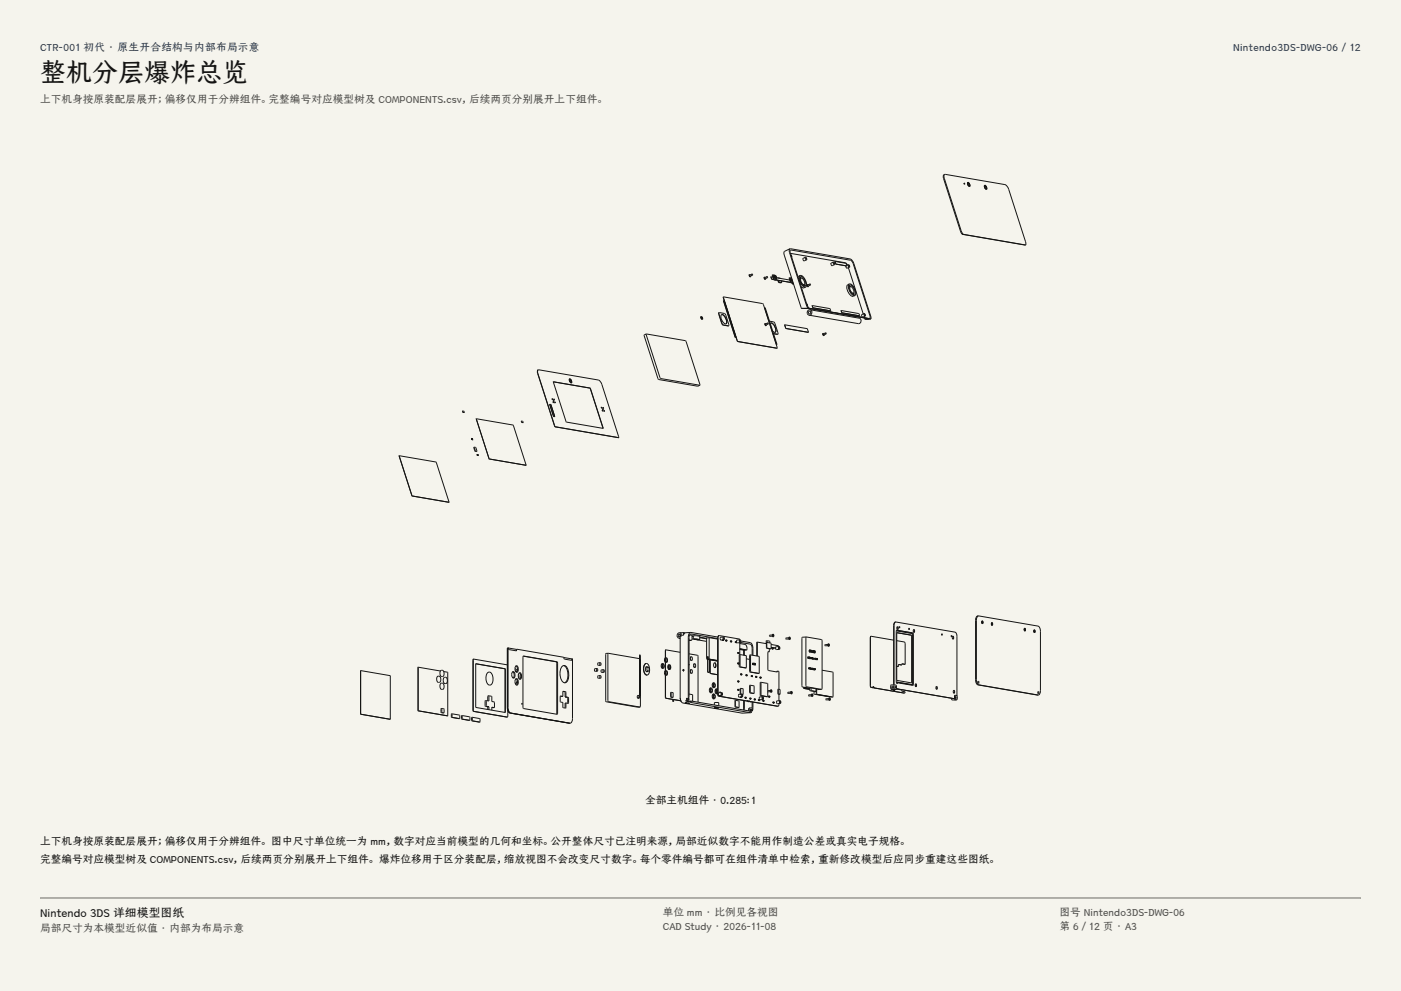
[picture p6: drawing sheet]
<svg xmlns="http://www.w3.org/2000/svg" width="420mm" height="297mm" viewBox="0 0 420 297" stroke-linecap="round" stroke-linejoin="round" font-family="sans-serif">
<defs><g id="words">
<text font-size="7.8" fill="#141413" x="12" y="24.7">整机分层爆炸总览</text>
<text font-size="3.5" fill="#141413" x="12" y="274.9">Nintendo 3DS 详细模型图纸</text>
<g font-size="3.2" fill="#1b365d">
<text x="12" y="15.3">CTR-001 初代 · 原生开合结构与内部布局示意</text>
<text x="369.7" y="15.3">Nintendo3DS-DWG-06 / 12</text>
</g>
<g font-size="3.2" fill="#504e49">
<text x="12" y="30.9">上下机身按原装配层展开；偏移仅用于分辨组件。完整编号对应模型树及 COMPONENTS.csv，后续两页分别展开上下组件。</text>
<text x="198.7" y="274.5">单位 mm · 比例见各视图</text>
<text x="317.6" y="274.5">图号 Nintendo3DS-DWG-06</text>
<text x="12" y="279.3">局部尺寸为本模型近似值 · 内部为布局示意</text>
<text x="198.7" y="278.8">CAD Study · 2026-11-08</text>
<text x="317.6" y="278.8">第 6 / 12 页 · A3</text>
</g>
<g font-size="3.2" fill="#141413">
<text x="193.4" y="241">全部主机组件 · 0.285:1</text>
<text x="12" y="253.3">上下机身按原装配层展开；偏移仅用于分辨组件。 图中尺寸单位统一为 mm，数字对应当前模型的几何和坐标。公开整体尺寸已注明来源，局部近似数字不能用作制造公差或真实电子规格。</text>
<text x="12" y="258.6">完整编号对应模型树及 COMPONENTS.csv，后续两页分别展开上下组件。 爆炸位移用于区分装配层，缩放视图不会改变尺寸数字。每个零件编号都可在组件清单中检索，重新修改模型后应同步重建这些图纸。</text>
</g>
</g></defs>
<g fill="#f5f4ed">
<path d="M0 0h420v297h-420z"/>
<path d="M12 12h396v275h-396z"/>
</g>
<g fill="none" stroke="#141413" stroke-width=".3">
<path d="M283.2 52.3l18.1 3 .5 .3 .6 1.2 5 15.6 .1 1M283.2 52.3l-.2 .4 .1 .7 5 15.7 .6 1.1h-.3M283.2 52.3l-.4 .5 .1 .7 5 15.7 .5 1M289 54.9l.2 .3zM290.1 54.7v.1M290.1 54.7h.1M290.1 54.7l.6 .6v.6l-.5-.4zM290.1 54.7l.1 .8 .5 .3M290.1 54.7l.6 .6v.5M290.2 54.9h.1M290.2 54.9v.3l.4 .5M290.2 54.9l.4 .3v.5"/>
<path d="M290.6 55.7h.1M290.6 55.9h.1M290.6 55.8v.1M290.7 55.8l-.1 .1M295.1 55.6h.1M295.2 56.1l.5 .6M295.2 55.5l.6 .7-.1 .5-.4-.3zM295.2 55.6v.5M295.2 55.6l.6 .6-.1 .5M295.2 55.6h-.1M295.2 55.7h.1M295.3 55.7l-.1 .4 .5 .4"/>
<path d="M295.3 55.7l.3 .3 .1 .5M295.3 55.7l-.1 .1M295.6 56.5v.1M295.6 56.5h.1M295.7 56.7h.1M236.8 74.6l18.1 3 .5 .3 .6 1.1 5 15.7 .1 .9M236.8 74.6l-.2 .4 .1 .7 5 15.7 .6 1M236.8 74.6l-1.6 .7-.2 .8 5.3 16.3M237 75.9l16.4 2.8 .7 .7M237 74.9l18.2 3.2 .6 .9 5 15.6-.1 .8-18.2-3.1-.6-.9-5-15.6zM237.1 76.4l.2 .7M237.2 76.6l.1 .2"/>
<path d="M241.4 77.1l-.6 .3-.1 .4 .4 .4 .7-.3M241.4 77.1v.3l.4 .5M241.4 77.1l.4 .3v.5M241.5 77.3l.2 .4zM249.8 78.5l-.7 .4v.3l.4 .4 .7-.3M249.8 78.5v.4l.4 .4M249.8 78.5l.4 .3v.5M249.9 78.7l.2 .4zM250.3 78.4h.1M250.3 78.4l.2 .7M250.3 78.4l3.3 .5 .3 .8M250.5 79.1l3.3 .6"/>
<path d="M250.5 79.1h.1M253.6 79.7l.2 .7 .9-.3M253.8 79.7h.1M253.9 79.7h-.1M254.3 79.3v.4l.4 .4M254.3 79.3l.4 .3v.5M254.3 79.3l-.5 .2M254.4 79.5l.2 .4zM288.4 70.2l19.1 3.2M307.5 73.4l-.2 .1M210.1 94.9v.4l.4 .4M210.2 94.9h-.1"/>
<path d="M210.2 94.9v.3l.4 .5M210.2 94.9l.4 .3v.5M210.3 95.1l.2 .4M210.3 95l.2 .5zM210.5 95.7h.1M210.6 95.7h-.1M215.5 93.7v.5l1 2.9 .3 .3 1.5 .3M215.6 93.7h-.1M215.6 93.7l1.5 .2 .4 .3 1 3-.1 .4M215.6 93.7v.5l.9 2.9 .4 .3 1.4 .2M216.3 94.3a2.16 2.16 0 0 1 1.3 2.8M216.3 94.3a2.08 2.08 0 0 1 1.4 2.8 2.09 2.09 0 0 1-1.4-2.8z"/>
<path d="M216.9 89l4.2 13.3 11.8 2M216.9 90.2l3.7 10.9M216.9 90.1v.1M216.9 89h.1M216.9 89l11.9 2.1 4.2 13.2M216.9 89l4.3 13.3M216.9 90.1l3.7 11M216.9 90.1h.1M217 90.1l.1 .1M217 90.1h-.1M218.4 97.7h-.1M218.4 97.6l-.1 .1"/>
<path d="M224.6 82.3l.3 .6M224.7 82.3h-.1M224.7 82.3l.2 .1M224.7 82.3l.3 .6M224.9 82.9h.1M225 82.9h-.1M225 82.7v.2M225.5 82.1l-.8 .5 .2 .2 .7-.4M225.5 82.1l.1 .3M229.1 83.1l.3 .6M229.1 83.1h.1M229.2 92.2h.1"/>
<path d="M229.2 83.1l.2 .1M229.2 83.1l.3 .6M229.2 83.1h-.1M229.2 92.2l3.7 11M229.3 97l.3 .6M229.4 97h-.1M229.4 97h.2M229.4 97l.3 .6M229.4 83.7h.1M229.5 83.7h-.1M229.5 83.5v.2M229.7 97.6h-.1"/>
<path d="M229.7 97.4v.2M229.9 82.9l-.7 .4 .2 .2 .7-.3M229.9 82.9l.2 .3M230.2 96.8l-.7 .4 .1 .2 .7-.3M230.2 96.8l.1 .3M230.7 96.3l1.2 .2 .3 .3 1 2.9v.5M231.1 96.8a2.16 2.16 0 0 1 1.3 2.8M231.1 96.8l-.2 .2M231.1 96.8a2.08 2.08 0 0 1 1.3 2.8M231.1 83l.2 .6M231.1 83h.1M231.2 83l.5 .1"/>
<path d="M231.3 83.6l.6 .2M231.5 82.4l.5 1.4 .7 .2M231.6 82.4h-.1M231.6 82.4l.5 1.4 4.9 .8M231.6 99.2l.8 .4M231.6 82.4l.8 .2M231.6 82.4h.1M231.8 82.6l.3 1 .6 .1M231.8 82.6h.1M231.9 100l1.2 .2M232 82.5l.3 1 .5 .1M232 82.5l-.2 .1"/>
<path d="M232 82.5l.6 .2M232 82.5h.1M232.2 82.7v.3l.4 .4M232.2 82.7h.1M232.4 82.6v.4l.4 .4M232.4 82.6l.3 .3 .1 .5M232.4 82.6l-.2 .1M232.4 82.9l.2 .3M232.5 82.8l.2 .4zM232.7 83.4h-.1M232.7 83.7h.1M232.7 84h.1"/>
<path d="M232.8 83.4h-.2M232.8 83.7v.3M232.8 83.4v.2M232.8 84h.1M232.8 84h-.1M232.8 83.3l4 .6M232.8 83.6h.1M232.8 83.6l-.1 .1M233.2 84l.2 .6 .6 .2M233.2 83.3h.1M233.2 83.3l.8 .1M233.3 84l.2 .6"/>
<path d="M233.4 84l.2 .6M233.5 84.6l.9 .1M233.6 84.6l.8 .1M233.6 84.6h-.1M234 84.8h.1M234.1 84.7l-.1 .1M234.2 84.2l.2 .5M235.2 97.4l.4 1.1M235.3 97.4h-.1M235.3 97.3l-.1 .1M235.3 97.3l6.7 1.2 .3 1.1M235.6 98.4h.1"/>
<path d="M235.6 98.5l6.7 1.1M236.6 83.3l.4 1.3M236.6 83.3h.1M236.7 83.2l.4 1.5 .7 .1M236.7 83.2l-.1 .1M236.7 83.2h.1M236.7 83.2l.6 .1M236.9 83.4l.3 1.1 .5 .1M236.9 83.4h.1M237 84.6l.8 .3M237 83.4l.4 1 .3 .1M237 83.4h-.1"/>
<path d="M237.1 83.4h-.1M237.1 83.4h.2M237.3 83.5v.4l.3 .4M237.3 83.5h.1M237.4 83.5h-.1M237.4 83.6l.2 .5M237.5 84.8l.3 .4M237.6 84.8l.3 .3M237.6 84.8l.2 .1M237.8 84.8v.1M237.8 85.1v.1M237.9 85.1l-.1 .1"/>
<path d="M237.9 85.1h.1M239.8 83.1l.4 .2zM239.9 82.6l-.7 .4M239.9 82.6a2.54 2.54 0 0 0 1.6 3.4M239.9 82.6a2.7 2.7 0 0 1 1.9 3.1l-.3 .3M240 82.9a2.1 2.1 0 0 1 1.4 2.8 2.12 2.12 0 0 1-1.4-2.8zM240.2 83.4l-.4 .2M240.2 83.4a1.44 1.44 0 0 0 .9 1.9M240.2 83.4a1.47 1.47 0 0 1 .9 1.9M240.2 85.9l.7 .4 .6-.3M240.3 92.4h.5M240.7 92.4h-.4"/>
<path d="M240.7 92.4l1.9 .1M240.7 85.5h.1M241.1 85.3l-.4 .2M241.1 85.3v.4M241.8 91l.3 .7M241.9 91.3l.1 .2M242 85.3l.3 .6M242 85.3h.1M242 85.3l.2 .1M242.3 92.4h-1.6M242.3 92.4l18.8 3.2M242.3 85.9h.1"/>
<path d="M242.3 99.6h.1M242.4 85.7l-.1 .2M242.8 85.1l-.7 .3 .1 .3 .8-.3M242.8 85.1l.2 .3M242.8 92.8a.84 .84 0 0 0-.8 .7 .84 .84 0 0 0 .6 1M242.8 92.8a.84 .84 0 0 1 .6 1 .84 .84 0 0 1-.8 .7M242.8 92.8l14.8 2.6a.84 .84 0 0 1 .5 .9 .84 .84 0 0 1-.8 .7l-14.7-2.5M243.5 91.6l.2 .6M243.5 91.6h.1M243.5 91.6l5.3 .9 .2 .7M243.7 92.2v.1M243.7 92.3l5.3 .9"/>
<path d="M246.7 100l.3 .6M246.7 100h.1M246.8 99.9l.1 .1M246.8 99.9l.2 .6M246.8 99.9l-.1 .1M247.5 99.7l-.7 .5 .2 .2 .7-.3M247.5 99.7l.2 .4M249 93.2h.1M252.2 93.1h.1M252.2 93.1l.1 .6M252.2 93.1l5.3 .9 .2 .6M252.3 93.7l.1 .1"/>
<path d="M252.3 93.7h.1M252.4 93.8l5.3 .9M254.3 80.2l4.5 13.9M254.6 85.1l-.5 .2a2.54 2.54 0 0 0 1.7 3.5l.5-.2M254.6 85.1a2.54 2.54 0 0 0 1.7 3.5M254.6 85.1a2.71 2.71 0 0 1 1.9 3.2l-.2 .3M254.8 85.4a2.1 2.1 0 0 1 1.3 2.9 2.12 2.12 0 0 1-1.3-2.9zM254.9 85.9l-.4 .2M254.9 85.9a1.44 1.44 0 0 0 .9 1.9M254.9 85.9a1.47 1.47 0 0 1 .9 1.9M255 85.9l-.4-.3 .3 .3M255.8 87.8l-.4 .2"/>
<path d="M255.9 87.8l-.1 .5zM257.7 94.7h.1M257.7 94.6v.1M259 94l-.7 .3v.3l.4 .4 .7-.3M259 94v.3l.4 .4M259 94l.4 .3v.4M259 94.9l.2 .3M259.1 94.2l.2 .3zM259.2 95.3l.1 .4M259.6 95.7h-.3M259.8 95.7h-.5M260.5 95.5l-.9 .2"/>
<path d="M261.1 95.6l-1.5 .1M161.3 110.9l-.2 .4 .1 .6 5.1 16M161.3 110.9h.1M161.3 110.8l18.3 3.2 .8 1.2 5.1 16M161.3 110.8l-.2 .4 .1 .7 5.2 16M161.3 110.8v.1M165.5 119.5l.1 .3M165.5 119.5l.2 .3zM165.9 114.4l11 2 3.9 12M165.9 114.5l3.8 12 11.1 1.9M165.9 114.4v.1M165.9 114.4l11.1 1.9 3.8 12.1"/>
<path d="M165.9 120l.2 .3zM166 119.6l.1 .3M166 119.6l.2 .3zM170.7 113.6v.1M170.7 113.6h.1M170.7 114.1l.6 .6M170.7 113.6l.7 .6-.1 .5-.5-.3zM170.8 113.6l-.1 .5M170.8 113.6l.5 .6v.5M170.8 113.6h-.1M170.8 113.8h.1M170.8 113.8l.4 .3v.5"/>
<path d="M170.8 113.7l.4 .4v.5l-.4-.5zM171.2 114.6h.1M171.2 114.7h.1M171.3 114.7h-.1M171.3 114.7h.1M193.1 100.4l4.2 13.2 11.8 2.1M193.2 100.4h-.1M193.7 100.1l11.9 2.1 4.2 13.2M193.7 100.1l4.3 13.3 11.8 2.1M193.7 100.1l-.6 .3M209.2 115.7h-.1M209.2 115.7h.1"/>
<path d="M209.8 115.4v.1M209.8 115.4l-.6 .3M220.6 101.1h.1M232.7 103.2h.1M232.7 103.2l.1 .1M232.9 103.2v.1M232.9 104.4h.1M232.9 103.2h.1M232.9 104.3v.1M233 104.3h-.1M233 104.3l-.1 .1M233.1 100.2h-.1"/>
<path d="M233.1 100.2h.1M233.2 100.2h-.1M247 100.5v.1M247.1 100.3l-.1 .2M119.6 136.6l3.9 12M119.6 136.6h.1M119.7 136.6l3.9 12M119.7 136.6h-.1M119.7 136.6l11.1 1.9 3.8 12M119.7 136.6h.1M138.7 123.2v.3M138.7 123.2h.1"/>
<path d="M138.7 123.2l.1 .2M138.7 123.5l.5 .1M138.7 123.2l.4 .1 .1 .3M138.8 123.4l.1 .2M139.1 123.6h.1M139.2 123.6h-.1M139.2 123.6h.1M141.4 131.4l.2 .4M141.4 131.4h.1M141.4 131.5l.1 .2M141.4 131.4v.1M141.5 131.7h.1"/>
<path d="M141.5 131.4h.1M141.6 131.5v.1M141.6 131.4h.1M141.6 131.5h.1M141.6 131.6h.1M141.6 131.5l.1 .1M141.6 131.8h.1M141.6 131.6v.1M141.6 131.7l.1 .1M141.6 131.6l.1 .1M141.7 131.7h.1M141.7 131.8h.1"/>
<path d="M141.7 131.6h.1M141.7 131.7v.1M141.7 131.5h.1M141.8 131.8h-.1M141.8 131.8h.1M141.8 131.7v.1M141.8 131.7h.1M142.1 134.1l.3 1.1 .4 .1M142.1 134.1h.1M142.2 134l.3 1.1 .4 .2M142.2 134l-.1 .1M142.3 134l.3 .1 .3 1.2"/>
<path d="M142.3 134h-.1M142.8 125.5l3.8 12 11.1 1.9M142.8 125.5h.1M142.8 135.3h.1M142.8 125.5l11.1 1.9 3.8 12M142.9 135.3h.1M142.9 135.3h-.1M143 136.2l.1 .1M143 136.2v.1M143 136.4h.1M143 136.3v.1M143 136.3l.2 .1"/>
<path d="M143 136.2l.1 .3M143.1 136.2v.2M143.1 136.2l.1 .1M143.1 136.3h.1M143.1 136.5h.1M143.1 136.3v.1M143.1 136.3h-.1M143.2 136.3v.2M143.2 136.4h.1M143.2 136.3l.1 .2M143.2 136.3h.1M143.2 136.5h.1"/>
<path d="M143.3 136.3h.1M143.3 136.5h.1M143.3 136.3v.1M143.3 136.3l.1 .2M143.3 136.4v.1M143.4 136.5h-.1M156.3 126.2l.1 .4 .4 .1M156.3 126.2h.1M156.4 126.2v.4h.4M156.4 126.2h-.1M156.4 126.2l.3 .1 .1 .3M156.8 126.7h.1"/>
<path d="M156.8 126.6h.1M156.8 126.6v.1M157.7 139.4h.1M164.8 121.2l.4 .2M164.8 121.2v.1M164.8 121.2l1.2 3.6M164.9 121.2h-.1M164.9 121.2l.3 .2M164.9 121.2v.2M164.9 121.2h.1M165.2 121.4l1 3.5M165.8 120.4l.1 .3"/>
<path d="M165.8 120.4l.2 .3zM165.9 120l.1 .3M165.9 124.6l.3 .2M166 124.8h.1M166 124.8l.2 .1M166.2 124.8h.1M166.2 124.8v.1M166.2 124.7v.1M166.3 120.5l.1 .3M166.3 120.5l.1 .3zM166.3 127.9l19.2 3.3M166.4 127.9h-.1"/>
<path d="M166.4 127.9l19.1 3.3M180.2 122l.2 .3M180.3 122l.1 .3M180.5 122.9l.2 .3M180.6 122.5l.2 .3M180.7 122.1l.2 .3M180.8 122.1l.1 .3zM180.8 128.4h.1M181 123l.2 .3M181 123l.2 .3zM123.5 148.6h.1M123.5 148.6l11.1 1.9"/>
<path d="M134.6 150.5h.1M125.3 200v13M125.3 200h.1M125.4 200h-.1M125.4 200h.1M125.4 200l6.6 1.1M141.9 197.5l-.1 .4 .1 15.2 10.2 1.8M141.9 197.5h.1M142 197.5l-.1 .4v14.9l.2 .4M142 197.5l10.1 1.8M142 197.5h-.1M142.6 198.9l8.9 1.6v13"/>
<path d="M142.6 198.9v13.1l8.9 1.5M142.6 198.9h.1M152.1 199.3h.1M152.1 194.3v18a1.41 1.41 0 0 0 .8 1.4l17.9 3M152.1 194.3h.1M152.1 194.2v.1M152.1 194.2v17.8M152.3 194.1v17.9l.3 1.3 .5 .4M152.3 194.1l-.2 .1M152.3 194.1h.1M152.4 194.1l.2 .6 2.1 .3M152.4 194.1h.1"/>
<path d="M152.4 194.2l2.5 .4M154.6 199.6l.2-.1a1.23 1.23 0 0 1 .1 2l-.5-.7zM154.7 195h.1M154.7 199.5a1.39 1.39 0 0 1 .1 2M154.9 194.6l-.2 .4M154.9 194.6h.1M154.9 194.6l14.1 2.4M156.9 196.7l9.9 1.7v15.6M156.9 196.6l-.1 .3 .1 15.4 10.1 1.8M156.9 196.6h.1M157 196.6l10.1 1.8 .1 15.3-.2 .4M168.4 199.8l.6-.4a1.98 1.98 0 0 1 1.5 2.1 3.6 3.6 0 0 1-.6 2.9 .99 .99 0 0 1-1.6-.6l-.4-2 .1-1.2z"/>
<path d="M168.9 199.5a3.4 3.4 0 0 1 1.1 4.3l-.8 .8M169 197l.3 .5 2 .4M169 197h.1M169 197.1l2.5 .4M171.3 197.9h.1M171.5 197.5l-.2 .4M171.6 197.4l-.1 .1M171.6 197.4v17.9l-.1 .9-.6 .5M171.6 197.4l-.3 .5M171.6 197.4h.1M180 198.6h-.6l-.2 .4 .2 .4h.6M180 198.6l-.2 .4 .2 .4"/>
<path d="M180 198.6l.2 .4-.2 .4M181.7 195.8l-.1 14.4 9.6 1.7M181.7 195.8h.1M182.4 195.8l-.1 14.4 9.5 1.7M182.4 195.8h.1M182.4 195.8h-.7M182.4 195.8l9.3 1.6M191.8 196.3v12.2M191.8 196.3h.1M191.9 196.3l.1 .1M192 197.6l-.1 14.3M192 196.4v12.1"/>
<path d="M193.7 198.8a2.16 2.16 0 0 0 .2 3.5M193.7 198.8h.1M193.8 198.8a2.16 2.16 0 0 0 .2 3.5M193.8 198.8a2.16 2.16 0 0 1 .2 3.5M193.8 198.8h-.1M193.8 199.8l.1 .1M193.8 199.8l-.3 .7 .1 .6 .3 .2M193.8 199.8l.2 .1M194.2 199.9l-.3 .6 .4 .7M194.2 199.9a.8 .8 0 0 1 .1 1.3M194.2 199.9h-.6M198.5 198.9l-.3 .6 .4 .8"/>
<path d="M198.5 198.9h.1M198.7 198.9l-.3 .6 .4 .8M198.7 198.9a.88 .88 0 0 1 .1 1.4M198.7 198.9h-.2M198.8 199.1l-.2 .5 .2 .4M198.8 199.1h.1M198.8 199.1l-.2 .4 .3 .5M198.8 199.1l.3 .5-.2 .4M199.5 198.5v2.5M199.5 197.1l-.3 .7 .4 .8M199.5 197.1l.1 .1M199.5 197.8l.3 .5"/>
<path d="M199.6 194.8l-.1 2.3M199.6 194.8h.1M199.6 197.8l.2 .5M199.7 194.8l4.2 .7M199.7 198.5l-.1 .1M199.7 197.1l-.3 .7 .4 .7M199.7 197.1a.88 .88 0 0 1 .1 1.4M199.7 197.1h-.2M199.7 197.4l-.2 .4M199.7 197.4h.1M199.8 197.4l-.2 .4M199.8 197.4l.2 .4-.2 .5"/>
<path d="M199.8 197.4h-.1M199.8 198.5l-.2 .1M199.8 198.3h.1M200.5 199.2l-.3 .7 .4 .8M200.5 199.2h.1M200.5 199.9l.3 .5M200.6 199.9l.2 .5M200.7 199.2l-.3 .7 .4 .7M200.7 199.2a.88 .88 0 0 1 .1 1.4M200.7 199.2h-.2M200.7 199.5l-.2 .4M200.7 199.5h.1"/>
<path d="M200.8 199.5l-.2 .4M200.8 199.5l.2 .4-.2 .5M200.8 199.5h-.1M203.5 191.3h.4M203.8 189.6a.84 .84 0 0 0-.8 .7 .84 .84 0 0 0 .5 1M203.8 189.6l.3 .1M203.9 190.1l-.3 .4 .2 .3M203.9 191.2l-.4 .1M204.1 189.7l.2 .7M204.1 189.6v.1M204.1 189.6h.1M204.3 190.4l-.4 .7v17.9l.3 1.3 .5 .4 17.9 3"/>
<path d="M204.9 190.4h-.6M205.1 189.6l-.2 .8M205.1 189.6h.1M205.1 189.6h-1M205.2 189.6h.3M205.5 189.6l-.6 .8M206.6 196l2.5 .4 .2 .3v13.7M206.6 191.9h.6M206.6 199v.4M206.6 191.8l.6 .1M206.7 190.3l.8 .1v1.1M207.1 189.5l-.6 .6-.2 .9v17.8l.2 1"/>
<path d="M207.1 189.5l8.1 1.4M207.1 189.5l-1.7 .1M207.2 191.9h.1M207.2 196.8l-.2 .5 .3 .7M207.2 196.8h.1M207.2 196.8l.3 .4-.2 .8M207.3 198h.1M207.5 191.5l4.3 .7M207.5 191.5l-.3 .4M207.5 190.7l.3 .1M207.5 190.6h.3M207.8 190.6l2 .1"/>
<path d="M207.8 191.5l.1 .1M207.8 190.6v.9M208.1 191.5v.1M208.2 198.9l-.3 .5 .4 .7M208.2 198.9h.1M208.2 198.9l.3 .4-.2 .8M208.5 191.5l1 .2M208.5 191.5l1.3 .2M208.5 191.5h-.7M208.8 191.7h.3M209 191.7h.1M209.5 191.7h.1"/>
<path d="M209.5 191.7h-.4M209.8 191.7h-.7M209.8 191.1l2 .4M209.8 190.7v1M209.8 191l2 .3M209.8 190.7h.1M211.7 191.2h.1M211.8 191.2h-.1M211.8 191.2l3.3 .3M211.8 191.2l.1 6.3 3.2 .6M212.1 196.8l.1 .8M212.1 196.8h.2l.1 .6 .2 .2"/>
<path d="M212.2 197.6v3.8M212.2 197.6h.1M212.6 191.1v6.3l.2 .2 2.3 .4M212.6 197.6h.1M212.6 197.6l2.5 .4M212.7 197.7v3.8M212.8 197.7l.1 4.1 2.2 .4M212.9 197.8v3.7l.2 .4M214.1 198.7l.2-.1a.76 .76 0 0 1 .4 .8 .76 .76 0 0 1-.5 .6l-.3-.7zM214.2 198.6l.4 .9-.3 .6M215.1 191.4l-7.9-1.4-.5 .3-.2 19.5M215.2 191l.1 17.5 9 1.7"/>
<path d="M215.5 190.5l-.3 .5M215.5 190.5h.1M215.6 190.5l-.3 .5v17l.3 .6M215.6 190.5l6.2 1v.3M215.6 190.5h-.1M216.5 191.8v.1M216.5 191.9h.1M216.6 191.9h.1M216.7 191.9h.1M216.7 191.9h-.2M216.7 191.8v.1M216.7 191.9h.2"/>
<path d="M216.8 191.9h.1M216.8 191.9h-.1M216.9 191.8v.1M216.9 191.9h.1M216.9 191.2l.1 .3zM216.9 191.9h-.2M216.9 190.9l-.8 .1-.2 .4 .2 .4h.9M216.9 190.9l-.2 .4 .3 .5M216.9 190.9l.3 .4-.2 .5M217.5 191.8l.1 .3M217.5 192.1h.1M217.5 191.8h.1"/>
<path d="M217.6 192.1h.1M217.6 192.1h.3M217.7 191.8v.3M217.7 192h.1M217.7 191.8h.1M217.7 191.8h-.2M217.7 192.1h-.1M217.7 191.8h.2M217.7 192.1h.1M217.8 192.1h.1M217.9 191.9h.1M217.9 192.1h.1"/>
<path d="M217.9 192.1h-.2M217.9 191.8v.3M217.9 191.8h.1M217.9 191.8h-.1M217.9 192.1h-.1M219 192.1v.2M219 192.3h.1M219 192.1h.1M219 192.3h.3M219.1 192.1v.2M219.1 192.3h.1M219.1 192.1h.1"/>
<path d="M219.1 192.1l.1 .2M219.1 192.1h.2M219.2 192.3h.1M219.3 192.1h.1M219.3 192.3h.1M219.3 192.1v.2M219.3 192.3h-.1M220.4 192.3v.2M220.4 192.6h.1M220.4 192.3h.1M220.4 192.3h.2M220.5 192.6h.1"/>
<path d="M220.5 192.3l.1 .2M220.6 192.5h.1M220.6 192.3h.1M220.6 192.3h.2M220.6 192.5v.1M220.6 192.6h.1M220.6 192.6h-.2M220.6 192.5l.1 .1M220.7 192.4h.1M220.7 192.6h.1M220.7 192.6h-.1M220.7 192.4v.2"/>
<path d="M220.8 192.3v.3M220.8 192.6h.1M220.8 192.3h.1M220.8 192.4h.1M220.8 192.6h-.1M221.1 195.6v.2M221.1 198.7v.2M221.1 195.8h.1M221.1 198.9h.1M221.1 198.7h.1M221.1 195.6h.1M221.1 195.6h.2"/>
<path d="M221.1 198.9h.2M221.1 195.8h.2M221.2 198.9h.1M221.2 198.9h.3M221.2 195.8h.1M221.3 195.5v.3M221.3 198.7v.2M221.3 198.9h.1M221.3 195.8h.1M221.3 195.5h.1M221.3 198.7h.1M221.3 198.7h-.2"/>
<path d="M221.3 195.5v.1M221.3 195.6h.1M221.3 195.8h-.1M221.3 195.6v.2M221.3 198.7l.1 .3M221.3 198.9h.2M221.3 198.7h.2M221.3 195.8h.2M221.3 195.6h.2M221.3 199h.1M221.4 195.8h.1M221.4 199h.1"/>
<path d="M221.5 198.7h.1M221.5 195.6h.1M221.5 195.8h.1M221.5 198.9h.1M221.5 195.6v.2M221.5 198.7v.2M221.5 198.7h-.1M221.5 195.6h-.1M221.5 198.9v.1M221.5 199h.1M221.5 199h-.1M221.7 196.2l-.1 3.6 1.8 .4"/>
<path d="M221.7 196.2h.1M221.8 192.9l1.8 .4 .3 .6v.9M221.8 194.4h.1M221.8 194.6l1.1 .2M221.8 194.5l1.5 .3M221.8 192.6v3.6M221.8 194.4l2.1 .4M221.8 192l.1 .4zM221.8 191.8h-.8l-.2 .4 .2 .5 .9-.1M221.8 191.8l-.1 .4 .2 .4M221.8 191.8l.3 .4-.2 .4M221.9 196.2v3.6l1.8 .4"/>
<path d="M221.9 196.2h.1M221.9 196.2h-.2M221.9 196.2l1.8 .3v3.7M222 192.5l3.1 .7 .3 .6 .1 2.6M222.1 192.1l2.8 .5 .5 .4a5.5 5.5 0 0 1 .3 3.4M222.9 194.8h.1M223 194.8v1.6M223.7 197.4l1 .2M223.9 194.8h-1M224.8 196.3l-.1 5.1 2.6 .4M224.8 196.3h.1M225 196.3v5.1l2.6 .4"/>
<path d="M225 196.3h.1M225 196.3h-.2M225.1 196.3l2.5 .4v5.1M225.6 199.2h.1M225.7 199v-.3l.1 .3M225.7 198.7l-.1 .5M225.7 198.7h.1M225.7 198.7l.2 .6M225.8 199.1v.1M225.8 199.1l-.2 .1M225.8 199.1h.1M225.8 199.2h.1"/>
<path d="M225.8 199.2l.1 .1M225.9 199.3h.1M225.9 198.7l.2 .3M225.9 198.7h.1M225.9 198.7v.6M225.9 199h.1M225.9 198.8v.5M225.9 198.8h.1M226 199v.1M226 198.8v.2M226 199h.1M226 199.1h.1"/>
<path d="M226 199l.1 .1M226 199.1l.1 .2M226.1 199.1h.1M226.1 199h-.1M226.1 199.3h.1M226.2 198.7v.1M226.2 198.7l.1 .5M226.2 198.7v.6M226.2 199.3h.1M226.3 199.2h.1M226.4 198.8h.1M226.4 198.8v.6"/>
<path d="M226.4 198.8l-.1 .4M226.4 199.3v.1M227 192.4l-.1 .1v4.1M227 192.4l2.8 .5M227 192.4v4.2M229.7 192v.9M229.7 192h.1M229.7 192.9h.1M229.8 192.5v1.7l1.2 .3M229.8 192.5h.1M229.9 192.5v1.7l1.2 .2M229.9 192.5h.1"/>
<path d="M229.9 192.5h-.1M229.9 192.5l1.3 .3-.1 1.6M230 192v.5M230 192h.1M230 192h-.3M230 192l.7 .1 .1 .6M230.3 195.3h.3M230.4 195.3l-.2 .3v5.1l.2 .3 2.5 .4 .2-.3M230.4 195.3h.1M230.4 195.3h.2M230.6 194.4v.9M231 194.5h.1"/>
<path d="M231.1 194.4h.1M231.1 194.4l-.1 .1M231.2 193.1l2 .4 .3 .3M231.2 194l1.3 .2zM231.4 194.2v.2M231.4 194.4h.1M231.4 194.2h.1M231.5 194.2l.1 .3M231.5 194.4h.1M231.5 194.2h.1M231.5 194.2h-.1M231.6 190.3l-.9 .2 .1 .2h.8"/>
<path d="M231.6 194.2h.1M231.6 194.4h.1M231.6 194.4h-.2M231.6 194.2v.3M231.6 194.4l.1 .1M231.6 194.5h.1M231.7 190.1l-.2 .3 .2 .4M231.7 190.1h.1M231.7 194.2h.1M231.7 194.4h.1M231.7 194.5h.1M231.7 194.5h-.1"/>
<path d="M231.7 194.2v.3M231.7 190.5h.1M231.7 194.2l.1 .3M231.8 194.2h.1M231.8 194.5h.1M231.8 194.5h-.2M231.8 190.8h-.1M231.8 190.1l-.2 .3 .2 .4M231.8 190.1l.2 .4-.2 .3M231.8 190.1h-.1M231.8 190.4v.1M231.8 190.2v.5"/>
<path d="M231.8 190.7h.1M231.8 190.2h.1M231.8 190.5h.1M231.9 190.5h.1M233.5 194.1l.1 .3zM233.6 193.8h-.9l-.2 .4 .2 .5 .9-.1M233.6 193.8l-.2 .4 .2 .4M233.6 193.8l.2 .4-.2 .4M236.5 191.1l-.9 .3 .1 .1h.8M236.6 191l-.1 .3 .2 .4M236.6 191h.1M236.7 191.7h.1"/>
<path d="M236.7 191l-.2 .3 .3 .4M236.7 191l.2 .3-.1 .4M236.7 191h-.1M236.7 191.3h.1M236.7 191.3v-.3v.6v-.2M236.7 191.3h.2M236.8 191.7h-.1M236.8 191.3l-.2-.1 .1 .2M236.9 191.3h-.1M236.9 191.3l-.2 .1M240.6 191l-.2 .3v14.4l.2 .2 2.1 .4M240.6 191h.1"/>
<path d="M241.8 190.9l-.2 .3v14.4l.2 .2 4.5 .8M241.8 190.9h.1M241.8 190.9l-1.2 .1M241.8 190.9l4.5 .8 .1 .2 .1 14.4-.2 .3M242.2 196.9h.1M242.2 197.2v.1M242.2 197.3h.1M242.2 196.9l.1 .4M242.3 197.3h.1M242.4 197.3h.1M242.4 196.9h.1M242.4 197.3v.1"/>
<path d="M242.4 197.1h.1M242.4 197.4h.1M242.4 197.1l.1 .1M242.4 196.9l.1 .1M242.5 197.4h.1M242.5 197h.1M242.5 197.1h.1M242.5 197.3h.1M242.5 197.2h.1M242.5 197.1v.1M242.5 197v.1M242.5 197.2v.1"/>
<path d="M242.5 197.2v.2M242.6 197.1l.1 .3M242.6 197.1l.1 .2M242.6 196.9v.2M242.6 196.9h.1M242.6 195.3l.2 .1M242.6 197h.1M242.7 197l-.1 .1M242.7 197.4h.1M242.7 197v.3M242.7 196.9v.3M242.7 197.3h.1"/>
<path d="M242.7 195.3l.1 .1M242.7 194.8l-.1 .5M242.7 197.2v.2M242.7 194.8h.1M242.7 194.9h.1M242.7 194.9v.4M242.8 195.4h.1M242.8 194.9h.1M242.8 194.8l.1 .1M242.8 197.2v.2M242.8 197.4h.1M242.8 197v.2"/>
<path d="M242.8 194.9l.1 .1M242.8 195.3v.1M242.8 197v.3M242.8 197.3l.1 .1M242.8 197h.1M242.9 197h-.1M242.9 197h.1M242.9 197.4h.1M242.9 197v.1M242.9 195.3h-.1M242.9 195.4h-.1M242.9 195h.1"/>
<path d="M242.9 194.9v.1M242.9 195.3v.1M242.9 195.3h.1M242.9 194.9h.2M242.9 194.9h.1M242.9 194.8l.2 .1M242.9 194.8h.1M242.9 194.8v.1M242.9 197.2v.2M242.9 197v.2M243 195.5h.1M243 194.9h.1"/>
<path d="M243 194.9v.6M243.1 197.1v.4v-.3M243.1 197.1h.1M243.1 197.1v.1M243.1 194.9l-.1 .6M243.1 194.9h.1M243.2 197.2h.1M243.2 197.2h-.1M243.2 197.1h-.1M243.2 197.1h.1M243.2 197.2v.1M243.2 194.9l.2 .3"/>
<path d="M243.2 195.5h.1M243.2 194.9h.1M243.2 194.9v.6M243.2 197.5h.1M243.2 197.3v.2M243.2 197.1v.1M243.2 194.9l.1 .3M243.2 195.2h.1M243.3 197.2h.1M243.3 197.1l-.1 .1M243.3 195.2v.1M243.3 197.1h.1"/>
<path d="M243.3 197.1v.4M243.3 195.2h.1M243.3 197.2v.3M243.3 195.3v.1M243.3 195.2l.1 .1M243.3 195.4l.1 .1M243.3 195.4h.1M243.4 195.3v.2M243.4 197.5h.1M243.4 195.2h-.1M243.4 195.5h.1M243.4 195.3l.2 .1"/>
<path d="M243.4 195.3h.1M243.5 197.1h.1M243.5 197.1l.1 .4M243.5 197.1l-.1 .4M243.5 197.1v.3zM243.5 197.4v.1M243.5 197.4h.1M243.5 197.4l-.1 .1M243.6 195.4h.1M243.6 197.5h.1M243.6 197.1h.1M243.6 197.1v.4"/>
<path d="M243.6 197.1v.2M243.6 195.5l.1 .1M243.7 197.3l-.1 .2M243.7 197.2h-.1M243.7 195.5h.1M243.7 197.3h.1M243.7 197.2h.1M243.7 197.2v.1M243.7 195l-.1 .5M243.7 195h.1M243.7 195v.5M243.7 195.6h.1"/>
<path d="M243.7 195l.1 .3M243.7 197.3l.1 .3M243.7 197.6h.1M243.8 195.3l-.1 .2M243.8 195.3l-.1 .3M243.9 195.5l.1 .1M243.9 195.1l.1 .5M244 195l-.1 .5M244 195v.6M244 195h.1M244 195.1h.1M244 195.1h-.1"/>
<path d="M244 195.6h.1M244 195.5v.1M244 195.1v.4M244.1 197.2h.1M244.1 197.2l-.1 .5M244.2 195.6v.1M244.2 195.6h.1M244.2 195.1h.1M244.2 195.3v.1M244.2 195.3h.1M244.2 195v.1M244.2 195h.1"/>
<path d="M244.2 195.7h.1M244.2 195.4h.1M244.2 195.1l.1 .1M244.3 195.3h.1M244.3 195l.1 .2M244.3 195.7h.1M244.3 195.6h.1M244.3 195.4v.2M244.3 195.3v.1M244.3 195.2v.1M244.3 197.7h.1M244.3 197.6h.1"/>
<path d="M244.3 197.6v.1M244.3 197.2h.1M244.3 197.2h.2M244.3 197.2v.2M244.3 195.6v.1M244.4 197.7h.1M244.4 197.4h-.1M244.4 197.3h.1M244.4 197.4h.1M244.4 197.4v.1M244.4 197.4l.1 .1M244.4 197.6h.1"/>
<path d="M244.4 197.5v.1M244.4 197.5h.1M244.5 197.3h-.1M244.5 197.5l-.1 .2M244.6 197.3l.1 .4M244.6 197.3h.1M244.7 197.7h.1M244.7 197.7l.1-.4v.4M244.7 197.3h.1M244.7 197.3l.1 .4M244.7 197.3v.4M244.8 197.7v.1"/>
<path d="M244.8 197.7h.1M244.8 197.8h.1M244.9 197.3l.1 .2M244.9 197.3l-.1 .4M244.9 197.3l-.1 .5M244.9 197.8h.1M244.9 197.3h.1M244.9 197.3v.5M245 197.8h.1M245 197.5v.3M245 197.5h.1M245 197.4h.1"/>
<path d="M245 197.4l.1 .1M245 197.5l.1 .3M245.1 197.8h.1M248.2 193.2l-.9 .2 .1 .2 .8-.1M248.3 193.3h.1M248.3 193.3h.3M248.3 193.3h.2M248.3 193l-.1 .3 .2 .4M248.3 193h.1M248.4 193.3h.2M248.4 193.3h.1M248.4 193.7h.1"/>
<path d="M248.4 193l-.1 .3 .2 .4M248.4 193l.2 .3-.1 .4M248.4 193h-.1M248.4 193.6h.1M248.4 193l.1 .6M248.5 193.1h-.1M248.5 193.4h-.1M248.5 193.7h-.1M248.5 193.3v.1M248.6 193.3h-.1M261.1 190.7l-.2 .5v14.3l.3 .5M261.1 190.7h.1"/>
<path d="M261.2 190.7l-.3 .5v14.3l.3 .5M261.2 190.7h.1M261.2 190.7h-.1M261.2 190.7l6.7 1.1M268.4 186.4l-.4 .3-.1 .8v17.7M268.4 186.4h.1M268.5 186.4l18 3.2 .4 1.1v17.8M268.5 186.4l-.3 .3-.2 .8v17.7M268.5 186.4h-.1M268.7 189.1l4.9 .9-.1 15.2M268.7 189.1h.1M268.8 188.9l4.8 .8 .2 .2v15.2l-.2 .3"/>
<path d="M268.8 188.9l-.1 .3v15.2M268.8 188.9h.1M268.8 192l2.3 .4 .2 .3 .1 6.4M268.8 199.7l.5 .1M268.9 189.6l4.4 .8M268.9 189.6v14.3l4.4 .8M268.9 189.6h.1M268.9 187.9l.4 .3-.2 .5-.2-.2zM269 187.8l.2 .4-.2 .5M269.3 199.8h.1M269.4 199.2l.9 .1M269.4 199.1l-.1 .7"/>
<path d="M269.4 199.1h.1M269.6 187.8l.1 .4zM269.6 187.8v.4M270.3 199.3h.1M270.4 199l1 .1M270.4 198.9l-.1 .4M270.4 198.9v.1M271.4 199.1h-.1M272.5 188.3v.4zM272.5 188.3v.3M273.2 190.4l.1 14.3M273.3 190.4v14.3"/>
<path d="M273.5 189.7l.2 .4-.1 15.3M273.9 188.7l.3 .4-.2 .4-.2-.2zM273.9 188.7l.2 .4-.2 .4M282.3 190l.1 .4zM282.3 190v.3M285.2 190.5l.1 .4zM285.2 190.5v.3M285.6 190.7l.3 .4-.2 .4-.2-.2zM285.6 190.7l.2 .4-.1 .4M293.1 184.6a1.17 1.17 0 0 0-.6 1.3v17.8l.3 1.2 .4 .4 18.1 3M293.1 184.6h.1M293.3 184.6l17.9 3 .4 .4 .3 1.2v17.8a1.17 1.17 0 0 1-.6 1.3"/>
<path d="M293.3 184.6a1.17 1.17 0 0 0-.6 1.3v17.8l.1 .9 .6 .6M293.3 184.6h-.2M294.3 186.5l.2 .4M294.4 186.4l.2 .2zM294.4 186.5h.1M294.4 186.2l.3 .3-.2 .4zM294.4 186.2h.1M294.4 186.1l.1 .1M294.5 186.9h-.1M294.5 186.2l-.2 .3M294.5 186.2l.2 .3-.2 .4M294.5 186.2h-.1"/>
<path d="M294.5 186.2v.6zM294.5 186.9h.1M294.5 186.6h.1M297.2 187l.2 .4M297.2 186.9l.3 .1M297.2 187h.2M297.2 186.9v.1M297.3 186.7h.1M297.3 186.6l.1 .1M297.4 187.3h.1M297.4 186.7l-.2 .3M297.4 186.7l.2 .3-.2 .4"/>
<path d="M297.4 186.7h-.1M297.4 186.7v.6M297.4 186.6l-.2 .4 .2 .4M297.4 186.6l.2 .4-.2 .4M297.4 187.4h.1M297.4 186.7h.1M297.4 187v.1M297.5 187v.1M297.5 187h-.3M297.5 187h-.2M307 188.7l.2 .3M307.1 188.6l.2 .1"/>
<path d="M307.1 188.3l.3 .4-.2 .4zM307.1 188.3v.1M307.1 188.3h.1M307.2 189h.1M307.2 188.3l-.2 .4M307.2 188.3l.2 .4-.2 .3M307.2 188.3h-.1M307.2 188.4h.1M307.2 188.4v.6M307.2 189v.1M307.2 188.7h.1M307.3 188.7h-.2"/>
<path d="M309.9 189.2l.2 .3M310 189.1l.2 .1zM310 189.1l.2 .1M310 188.8l.3 .4-.2 .4zM310.1 188.8h.1M310 188.8h.1M310.1 189.2v-.3v.6v-.3M310.1 189.5h-.1M310.1 188.8l-.2 .4M310.1 188.8l.2 .4-.2 .3M310.1 189.1h-.1M310.1 189.5v.1"/>
<path d="M310.1 189.5h.1M310.2 189.2h.1M108.1 201v13.1M108.1 201h.1M108.1 214.1l8.9 1.5M108.1 201v13M108.1 201l8.9 1.5M117 215.6h.1M117 202.5h.1M117 202.5v13M125.3 213h.1M125.3 213l8.9 1.5"/>
<path d="M131.2 202.7a.93 .93 0 0 1 1 .7 .93 .93 0 0 1-.5 1.1 1.06 1.06 0 0 1-.5-1.8zM132.1 201a.93 .93 0 0 1 1.1 .6 .93 .93 0 0 1-.5 1.2 1.06 1.06 0 0 1-.6-1.8zM132.1 204.8a.93 .93 0 0 1 1.1 .7 .93 .93 0 0 1-.5 1.1 1.06 1.06 0 0 1-.6-1.8zM132.3 212.3l-.1 1.2 .6 .2M132.3 212.3h.1M132.6 212.3l-.1 1.2 .5 .1M132.6 212.3h.1M132.6 212.3h-.3M132.6 212.3l.5 .2-.1 1.1M132.8 213.7h.1M133 201.3l1.2 .2v13M133 213.6h.1"/>
<path d="M133 213.6l-.2 .1M133.1 203.1a.93 .93 0 0 1 1.1 .6 .93 .93 0 0 1-.5 1.2 1.06 1.06 0 0 1-.6-1.8zM134.2 214.5h.1M135.4 214v1l2.4 .4M135.4 214h.1M135.6 213.9v1.1M135.6 213.9h.1M135.6 213.9l-.2 .1M135.6 213.9l2.2 .4v1.1M137.6 215.4h.1M137.8 215.4h.1M137.8 215.4h-.2"/>
<path d="M138.4 214.5v1l2.4 .4M138.4 214.5h.1M138.6 214.5v1M138.6 214.5h.1M138.6 214.5h-.2M138.6 214.5l2.2 .3v1.1M140.6 215.9h.1M140.8 215.9h.1M140.8 215.9h-.2M141.4 215v1l2.2 .4M141.4 215h.1M141.7 215v1l2.1 .4"/>
<path d="M141.7 215h.1M141.7 215h-.3M141.7 215l2.1 .4v1M143.6 216.4h.1M143.8 216.4h.1M143.8 216.4h-.2M145.5 210l-.1 1.6 .8 .2M145.5 210h.1M145.9 210l-.1 1.6 .8 .2M145.9 210h.1M145.9 210h-.4M146.1 201.7a.93 .93 0 0 1 1.1-.1 .93 .93 0 0 1 .5 .9v1.7a.95 .95 0 0 1-.8 1.1 .95 .95 0 0 1-1-1l-.2-1.4z"/>
<path d="M146.2 211.8v.8M146.3 208.6l-.1 1.4M146.3 208.6h.1M146.6 211.8h-.4M146.6 211.8v.9M146.7 208.5l-.1 1.6-.7-.1M146.7 208.5h.1M146.7 208.5l-.4 .1M146.7 208.5l.7 .2v1.5l.8 .2v1.7M147.4 212l.4 .1M147.8 212.1h.1M148.1 212.1h.1"/>
<path d="M148.1 212.1l-.7-.2v.9M148.2 212.1h-.4M151.4 200.4v13.1M151.4 213.5h.1M151.5 213.5h.1M151.9 214.9h.1M152 214.9h.1M152.1 214.9h-.1M152.1 212l.4 1.4M152.1 212l.2 1 .6 .7M152.2 212.9l-.1 2M153.7 201.3h.1a1.23 1.23 0 0 1 .2 1.9l-.6-.6z"/>
<path d="M153.7 201.3a1.39 1.39 0 0 1 .1 1.9M154.4 200.4l.7 .6M154.5 201l.4 .4M154.5 201.1l.3 .3M154.6 203.4h.2a1.23 1.23 0 0 1 .1 1.9l-.5-.6zM154.7 203.4a1.39 1.39 0 0 1 .1 1.9M155.1 204l-.6 .9 .6-.7M155.4 202l.2 1.4M155.6 201.7l.2-.1a1.23 1.23 0 0 1 .1 2l-.5-.7zM155.7 201.6a1.39 1.39 0 0 1 .1 2M156.4 210.8l.1 .3zM167 214.1h.1"/>
<path d="M168 208.6l.7 .1M168 208.6v1.7l.7 .2 .1 1.5 .8 .2M168 208.6h.1M168.8 207.2l.8 .2 .1 1.5M168.8 207.2l-.1 1.5M168.8 207.2h.1M169.3 207.3l.1 1.6M169.4 208.9l.8 .2v1.7M169.6 212.2h.1M169.7 210.7l-.1 1.5M169.7 208.9l.7 .2v1.7M169.7 210.7h-.3v1.5"/>
<path d="M169.7 210.7l.6 .1M169.7 208.9h-.3M170.3 210.8h.1M170.7 216.7h.1M170.8 216.7h.1M170.9 216.7h-.1M179 200.4h-.6l-.2 .4 .2 .4h.6M179 200.4l-.2 .3 .2 .5M179 200.4l.2 .4-.2 .4M180 202.5h-.6l-.2 .4 .2 .4h.6M180 202.5l-.2 .3 .2 .5M180 202.5l.2 .3-.2 .5"/>
<path d="M180.9 200.7h-.6l-.1 .4 .2 .4h.6M180.9 200.7l-.1 .4 .2 .4M180.9 200.7l.3 .4-.2 .4M191.2 211.9h.1M191.5 208.4a.43 .43 0 0 0-.5 .5 .43 .43 0 0 0 .5 .4M191.5 208.4l-.2 .4 .2 .5M191.5 208.4l.2 .4-.2 .5M191.8 208.5h.1M191.8 211.9h.1M191.9 211.9h-.7M191.9 208.5h.1M192 208.5h-.1"/>
<path d="M193.9 202.3h.1M194 202.3h-.1M194 201.2l-.1 .1M194.1 201.2l-.2 .1M194.3 201.2h-.6M198.7 200.3h-.1M198.8 200.3h-.2M198.8 200h.1M198.9 200h-.1M199.5 202.4v6.8l4.6 .8-4.5-.8-.1-6.8M199.5 201l-.3 .6 .4 .8M199.5 201h.1"/>
<path d="M199.5 201.6l.3 .5M199.6 201.6l.2 .5M199.7 202.4h-.1M199.7 201l-.3 .6 .4 .8M199.7 201a.88 .88 0 0 1 .1 1.4M199.7 201h-.2M199.7 201.2l-.2 .4M199.7 201.2h.1M199.8 201.2l-.2 .4M199.8 201.2l.2 .5-.2 .4M199.8 201.2h-.1M199.8 202.4h-.2"/>
<path d="M199.8 202.1h.1M200.7 200.6l-.1 .1M200.8 200.6l-.2 .1M200.8 200.4h.1M201.1 207.5v1.4l.5 .1M201.1 207.5h.1M201.2 207.5v1.4l.5 .1M201.2 207.5h.1M201.2 207.5h-.1M201.2 207.5l.6 .1v1.4M201.6 209h.1M201.7 209.6l.2 .6"/>
<path d="M201.7 209h.1M201.8 209h-.2M201.8 209.6v.6M201.9 210.2h.1M201.9 209.7v.5M203.9 209.1l.3 1.2M204.8 200.6h.2v.5h-.2zM205.4 210.6h.1M205.4 210.6l.6 .1M205.5 210.6l.5 .1M205.9 209.9l.4 .3M206 210.7h.1"/>
<path d="M206.1 209.3l-.2 .3 .2 .2M206.2 210.7h.1M206.1 210.7l.6 .1M206.3 210.2h.1M206.4 210.7h-.2M206.5 209.8l-.9 .1 .2 .4 .9-.1M206.6 208l1 .2v2M206.7 210.8h.1M206.7 210.8h-.2M206.7 210.2l.4 .3 17.9 3.1M206.7 210.2l.5 .1M207.2 210.3h.1"/>
<path d="M207.2 200.7l-.2 .5 .3 .6M207.2 200.7h.1M207.2 200.7l.3 .4-.2 .7M207.3 210.1l-.1 .2M207.3 210.1l-1 .1M207.3 210.1l17.5 3M207.3 201.8h.1M208.3 200.1h.1M212.2 201.4l.5 .1M212.2 201.4h.1M212.6 201.5h.1M212.7 201.5h-.1"/>
<path d="M213 206.2l-.3 .6 .4 .8M213 206.2h.1M213.2 207.6h-.1M213.2 206.2l-.4 .6 .5 .8M213.2 206.2a.87 .87 0 0 1 .1 1.4M213.2 206.2h-.2M213.2 206.4l-.2 .5 .3 .4M213.2 206.4h.1M213.2 206.4l-.2 .4 .3 .5M213.2 206.4l.3 .5-.2 .4M213.3 207.6h-.2M213.3 207.3h.1"/>
<path d="M213.8 204.7l-.3 .6 .4 .8M213.8 204.7h.1M213.8 208l-.3 .7 .4 .7M213.8 208h.1M213.9 205.3l.2 .5M213.9 208.7l.2 .5M213.9 205.3l.3 .5M213.9 208.7l.3 .4M214 206.1h-.1M214 209.4h-.1M214 204.7l-.3 .6 .4 .8M214 204.7a.87 .87 0 0 1 .1 1.4"/>
<path d="M214 208l-.3 .6 .4 .8M214 208a.88 .88 0 0 1 .1 1.4M214 204.7h-.2M214 208h-.2M214.1 204.9l-.2 .4M214.1 204.9h.1M214.1 208.3l-.2 .4M214.1 208.3h.1M214.1 204.9l.2 .4-.1 .5M214.1 208.3l.2 .4-.1 .4M214.1 209.4h-.2M214.1 206.1h-.2"/>
<path d="M214.1 212.1h1.4zM214.1 205.8h.1M214.1 209.1v.1M214.2 205.8h-.1M214.2 209.1l-.1 .1M214.2 211.3v-.7l1.1-.1 .2 .1v.9M214.2 212.1h1.3M214.2 212.1h.1M214.3 212.1h1zM214.4 212.1h.1M214.4 212.1h.9zM214.7 206.5l-.3 .6 .4 .8"/>
<path d="M214.7 206.5h.1M214.7 207.1l.3 .5M214.8 207.1l.2 .5M214.9 207.9h-.1M214.9 206.5l-.3 .6 .4 .8M214.9 206.5l.2 .1M214.9 206.5h-.2M214.9 206.7l-.2 .4M214.9 206.7h.1M215 206.7l-.2 .4M215 206.7l.1 .2M215 206.7h-.1"/>
<path d="M215 207.9h-.2M215 207.6h.1M215.1 207.8l-.1 .1M215.1 207.6h-.1M215.5 212.1h.1M215.8 207.5l.2 .1M216.3 207.8l.1 .4zM216.4 207.6h-.9l-.2 .4 .2 .5 .9-.1M216.4 207.6l-.2 .3 .2 .5M216.4 207.6l.2 .4-.2 .4M220.4 209.9v1.9l1.1 .2M220.4 209.9h.1"/>
<path d="M220.4 209.9l1.2 .2-.1 2M221.1 204.1v.2M221.1 206.6v.3M221.1 206.9h.1M221.1 204.3h.1M221.1 206.6h.1M221.1 204.1h.1M221.1 206.6h.2M221.1 204.1h.2M221.2 204.3h.1M221.2 206.9h.1M221.3 206.6v.3"/>
<path d="M221.3 204.1v.2M221.3 204.3h.1M221.3 206.9h.1M221.3 204.1h.1M221.3 206.6h.1M221.3 206.9h-.1M221.3 204.3h-.1M221.3 206.6l.1 .3M221.3 206.9h.2M221.3 206.6l.2 .1M221.3 204.3h.2M221.3 204.1h.2"/>
<path d="M221.4 206.9h.1M221.4 204.3h.1M221.5 204.1h.1M221.5 206.7h.1M221.5 206.9h.1M221.5 204.3h.1M221.5 204.1v.2M221.5 206.6v.3M221.5 206.6h.1M221.5 206.6h-.1M221.5 204.1h-.1M221.5 212.1h.1"/>
<path d="M221.9 208.9v.1M221.9 209h.1M221.9 209h.2M221.9 206.3v1.7h.4M221.9 206.3h.1M222 209h.1M222 201.9v.3M222 202.2h.1M222 201.9h.1M222 201.9l.2 .1M222 209h-.1M222 208.9v.1"/>
<path d="M222 208.9l.1 .1M222 209h.2M222.1 209h.1M222.1 202.2h.1M222.1 206.3v1.7M222.1 206.3h.1M222.1 206.3h-.2M222.1 206.3l.7 .1-.1 1.7M222.1 201.9l.1 .3M222.1 201.9h.1M222.1 201.9l.3 .1M222.2 201.9h.1"/>
<path d="M222.2 202.2h.1M222.2 202.2h-.2M222.2 202h.1M222.2 202.2h.2M222.2 209h.1M222.2 209h-.1M222.2 208.9v.1M222.3 202h.1M222.3 202.2h.1M222.3 202l.1 .2M222.4 208.3l.1 .4zM222.4 202h.1"/>
<path d="M222.4 202.2h.1M222.4 202.2h-.2M222.4 208l-.8 .1-.2 .4 .2 .4h.9M222.4 208l-.2 .4 .3 .5M222.4 208l.3 .4-.2 .5M222.5 208.1h.2M222.6 208.1h.1M222.7 213.7h-.1M222.7 208.1h.1M222.7 208.1h-.1M223 210v2.8v-.6M223.3 209v.2"/>
<path d="M223.3 209.2h.1M223.3 209h.1M223.3 209h.2M223.3 209.2l.4 .1M223.4 209v.2M223.4 209.2h.1M223.4 209h.1M223.4 200.2h.1M223.5 200.2h-.1M223.5 209h.1M223.5 209.2h.1M223.5 209v.3"/>
<path d="M223.5 209.3h.1M223.6 202.2v.3M223.6 202.5h.1M223.6 202.2h.1M223.6 209h.1M223.6 209.2h.1M223.6 209.2h-.1M223.6 209v.2M223.7 209.2h.1M223.7 209h.1M223.7 209h-.1M223.7 209v.2"/>
<path d="M223.7 202.5h.1M223.7 209.3h.1M223.7 200.2h.1M223.7 200.2h-.3M223.7 202.2v.2M223.7 202.2h.1M223.7 202.2h-.1M223.8 202.2h.1M223.8 202.4h.1M223.8 202.5h.1M223.8 202.5h-.2M223.8 202.2v.3"/>
<path d="M223.8 202.2l.1 .1M223.8 202.5h.2M223.9 202.3h.1M223.9 202.5h.1M223.9 202.2l.1 .3M223.9 202.2h.1M224 202.3h.1M224 202.5h.1M224.1 210.1h.1M224.1 210.1l.5 .1M224.1 210h.1M224.1 210l-.1 .1"/>
<path d="M224.2 210.2h.1M224.2 210v.3M224.2 210.2v.1M224.3 210.2h.3M224.3 210.2h.1M224.4 210.2h-.2M224.4 210.2l8.8 1.5M224.4 210.2h.1M224.5 212.2l-.2 .8M224.5 212.2l.1 .9M224.6 210.1h.1M224.6 210.1v.1"/>
<path d="M224.7 210.1l-.3 .1M224.7 210.1h-.1M224.8 209.2v.3M224.8 209.5h.1M224.8 209.2h.1M224.8 205.4l-.1 2.2 1.3 .2M224.8 205.4h.1M224.8 213.1l.5 .3-.3 .2M224.8 209.5h.3M224.9 210.3h-.7M224.9 209.2v.3M224.9 209.5h.1"/>
<path d="M224.9 209.2h.1M224.9 209.5h-.1M224.9 209.2l.2 .1M224.9 210.3v.1M225 209.5h.1M225 205.4v2.2M225 205.4h.1M225 205.4h-.2M225 205.4l1.1 .2-.1 2.2M225 213.6l-2.4 .1M225 210.3l-.1 .1M225.1 210.3l-.2 .1"/>
<path d="M225.1 209.3h.1M225.1 209.5h.1M225.1 209.5h-.1M225.1 209.3v.2M225.2 202.5v.2M225.2 202.7h.1M225.2 202.5h.1M225.2 202.5h.2M225.2 202.7l.4 .1M225.3 212.6l-.2 .5M225.3 202.7l.1 .1M225.3 202.5v.2"/>
<path d="M225.3 202.7h.1M225.3 202.5h.1M225.3 202.7l.3 .1M225.3 202.5h.2M225.4 202.5h.1M225.4 202.7h.1M225.4 202.5v.3M225.4 202.8h.1M225.5 212.1v1M225.5 212.1l-1 .1M225.5 210.4v1.7M225.5 202.5h.1"/>
<path d="M225.5 202.7h.1M225.5 202.8h.1M225.5 202.8h-.1M225.5 202.5v.3M225.5 202.5l.1 .3M225.5 213.1h-.7M225.6 202.5h.1M225.6 202.8h.1M225.7 210.4l-.2 2.7M225.8 207.8h.1M226 207.8h.1M226 207.8h-.2"/>
<path d="M226.1 209.5l.2 .2M226.1 209.7h.1M226.1 209.4h.1M226.1 209.4l.1 .1M226.1 209.7h.3M226.2 209.4v.3M226.2 209.7h.1M226.2 209.4h.1M226.2 209.5h.1M226.2 209.7h.2M226.2 209.5h.2M226.3 209.7h.1"/>
<path d="M226.4 209.5h.1M226.4 209.7h.1M226.4 209.5v.2M226.4 209.7h-.1M226.5 202.7v.3M226.5 203h.1M226.5 202.7h.1M226.5 203h.4M226.6 203h.1M226.6 202.7l.1 .2M226.6 202.9h.1M226.6 202.7h.1"/>
<path d="M226.6 202.7h-.1M226.6 202.9l.1 .1M226.7 202.7h.1M226.7 202.9h.1M226.7 203h.1M226.7 202.9l.1 .1M226.8 202.8h.1M226.8 203h.1M226.8 203h-.1M226.8 202.8v.2M226.8 202.7l.1 .3M226.8 202.7h.1"/>
<path d="M226.9 202.8h.1M226.9 203h.1M227.3 201.8h.1M227.4 209.7v.2M227.4 209.9h.1M227.4 209.7h.1M227.5 209.7l.1 .2M227.5 209.9h.1M227.5 209.7h.1M227.5 209.7h-.1M227.5 209.7h.2v.2M227.5 209.9h-.1"/>
<path d="M227.5 209.9h.2M227.6 201.8h.1M227.6 209.9h.1M227.6 210h.1M227.6 201.8h-.3M227.7 209.7h.1M227.7 209.9h.1M227.7 209.9h-.1M227.7 209.7v.2M227.7 209.9l-.1 .1M227.8 202.9v.3M227.8 203.2h.1"/>
<path d="M227.8 202.9h.1M227.8 202.9h.2M227.8 203.2h.3M227.9 203.2h.1M227.9 202.9v.3M227.9 202.9h.1M227.9 204.5v3.9l2 .4M227.9 204.5h.1M228 202.9h.1M228 203.2h.1M228 202.9v.3M228 202.9l.1 .1"/>
<path d="M228.1 203h.1M228.1 203.2h.1M228.1 203l.1 .2M228.2 203h.1M228.2 203.2h.1M228.2 203.2h-.2M228.2 204.5v3.9l1.9 .4M228.2 204.5h.1M228.2 204.5h-.3M228.2 204.5l1.9 .4 .1 2.1M228.6 209.1l.1 .3zM228.6 208.8l-.8 .1-.2 .4 .2 .4h.9"/>
<path d="M228.6 208.8l-.1 .4 .2 .5M228.6 208.8l.3 .4-.2 .5M228.7 209.9v.2M228.7 210.1h.1M228.7 209.9h.1M228.7 210.1l.2 .1M228.8 209.9v.2M228.8 210.1h.1M228.8 209.9h.1M228.8 209.9h-.1M228.8 210.1h-.1M228.8 210.1l.2 .1"/>
<path d="M228.8 209.9h.2M228.9 210.2h.1M229 209.9h.1M229 210.1h.1M229 210.2h.1M229 210.2h-.1M229 209.9v.3M229.9 208.8h.1M230.1 208.8h.1M230.1 208.8h-.2M230.2 207.3l-.1 1.5M230.2 207v.3h.8"/>
<path d="M230.4 208.6v.3M230.4 208.9h.1M230.4 208.6h.1M230.4 208.6h.2M230.4 208.9h.2M230.5 208.6l.1 .3M230.5 208.9h.1M230.5 208.6h.1M230.5 208.6l.2 .1M230.5 208.9h.3M230.6 208.6h.1M230.6 208.9h.1"/>
<path d="M230.6 208.9h-.2M230.7 208.7h.1M230.7 208.9h.1M230.7 208.9h-.1M230.7 208.7l.1 .2M230.8 208.7h.1M230.8 208.9h.1M230.8 208.9h-.2M231 206.9l-.8 .1M231.1 207l.3 .1M231.1 206.8l-.1 .3 .2 .4M231.1 206.8h.1"/>
<path d="M231.2 207.1h.2M231.2 207.5h.1M231.2 206.7l-.1 .4 .2 .4M231.2 206.7l.2 .4-.1 .4M231.2 206.7l-.1 .1M231.2 206.8l.1 .6zM231.3 207.1h-.1M231.3 207.5h-.1M231.7 210.4v.3M231.7 210.7h.1M231.7 210.4h.1M231.8 210.7h.2"/>
<path d="M231.8 210.4l.1 .3M231.8 210.7h.1M231.8 210.4h.1M231.8 210.4h-.1M231.9 210.4h.1M231.9 210.6h.1M231.9 210.7h-.2M231.9 210.4v.3M231.9 210.7h.1M232 210.5h.1M232 210.7h.1M232 210.7h-.1"/>
<path d="M232 210.4l.1 .3M232 210.4h.1M232.1 210.5h.1M232.1 210.7h.1M232.1 210.7h-.2M233 211.7h.1M233.1 201.1l-.3 .3M233.1 201.1l.4 .1v5.4M233.1 211.7h.1M233.2 211.7h.1M233.3 211.7h-.2M233.3 206.6v1.4"/>
<path d="M233.3 206.6h.1M233.3 208l.5 .1M233.3 206.6l.5 .1v1.4M233.5 210.9l-.2 .8M233.5 208v2M233.8 210.3l.1 .3zM233.8 208.1h.1M233.8 210h-.8l-.2 .4 .2 .5 .9-.1M233.8 210l-.1 .4 .2 .4M233.8 210l.3 .4-.2 .4M237.1 207.4l-.9 .2 .1 .2h.8M237.2 207.5l.1 .1"/>
<path d="M237.2 207.5l.2 .1M237.2 207.2l-.2 .4 .2 .3M237.2 207.2h.1M237.2 207.5h.1M237.3 207.9h-.1M237.3 207.2l-.2 .3 .2 .4M237.3 207.2l.2 .4-.2 .3M237.3 207.2h-.1M237.3 207.5v-.2v.5v-.2M237.3 207.5l.1 .1M237.4 207.6h-.1M237.4 207.6h.1"/>
<path d="M240.9 205.9l.1 .4 1.7 .3-1.6-.3-.1-.3M241.1 206l1.6 .4-1.5-.4M242.5 200.5h.1M242.5 200.1v.4M242.5 200.1h.1M242.5 200.1l.1 .3M242.6 200.5h.1M242.7 200.1h.1M242.7 200.1l-.1 .4M242.7 200.2v.2zM242.7 200.1v.3M242.7 200.4h.1"/>
<path d="M242.7 200.4l-.1 .1M242.7 206.3l.1 .7 1.4 .2M242.8 200.1v.2M242.8 200.1h.1M242.8 206.2l-.1 .1M242.8 206.2h.1M242.8 200.5h.1M242.8 200.3l.1 .2M242.8 200.3h.1M242.9 200.2h.1M242.9 200.2l-.1 .1M242.9 200.5l.1 .1"/>
<path d="M242.9 200.2v.3M243 200.5h.1M243 200.2h-.1M243 200.2h.1M243 200.2v.3M243 200.6h.1M243 200.2l.1 .1M243.1 200.3l-.1 .2M243.1 200.2v.2M243.1 200.4v.1M243.1 200.4l.1 .2M243.1 200.2l.1 .3"/>
<path d="M243.1 200.2h.1M243.2 200.6h.1M243.2 200.5v.1M243.2 206.2v.8l1.4 .2M243.2 206.2h.1M243.2 206.2h-.4M243.2 206.2l1.5 .3 .1 1.6 4.8 .8M243.3 200.5l-.1 .1M243.3 200.5h.1M243.3 200.2l.1 .4-.1-.4M243.3 208.2l-.9 .2 .1 .2h.8M243.3 200.2v.3"/>
<path d="M243.3 200.2h.1M243.3 200.6h-.1M243.3 200.5v.1M243.3 200.3h.2M243.3 200.2l.2 .1M243.4 208l-.1 .3 .2 .4M243.4 208h.1M243.5 208.3h.2M243.5 200.3h.1M243.5 208.7h.1M243.5 208l-.2 .3 .2 .4M243.5 208l.2 .3-.2 .4"/>
<path d="M243.5 208h-.1M243.5 208.1v.5zM243.6 200.6v.1M243.6 200.6h.1M243.6 200.4h.1M243.6 200.7h.1M243.6 200.3v.1M243.6 200.3v.2M243.6 200.5h.1M243.6 200.3h.1M243.7 200.7h.1M243.7 200.3h.1"/>
<path d="M243.7 200.5h.1M243.7 208.3l-.3 .1M243.7 208.3l-.2 .1M243.7 200.5v.1M243.7 200.3v.1M243.7 200.6h.1M243.7 200.6v.1M243.7 200.3l.2 .1M243.7 200.3l.1 .4 .1-.4M243.7 200.3h.3M243.9 200.4h.1M243.9 200.6l.1 .1"/>
<path d="M243.9 200.3h.1M243.9 200.3v.3M244 200.6v.1M244 200.7h.1M244.1 207.2l-.1 .8 4.7 .8M244.1 200.4l-.1 .3M244.1 200.4h.1M244.1 200.6l-.1 .1M244.1 200.4v.4M244.1 200.8h.1M244.2 200.4h.1M244.2 200.4v.3"/>
<path d="M244.2 200.7h.1M244.2 200.8h.1M244.2 200.4l.1 .3M244.2 207.2h.1M244.3 200.7l-.1 .1M244.3 200.4l.1 .2M244.3 200.4h.1M244.3 200.4l.1 .2v-.2M244.4 200.8h.1M244.4 200.6h.1M244.4 200.6v.2M244.4 200.4h.1"/>
<path d="M244.5 200.4l-.1 .2M244.6 207.2h.1M244.6 207.2h-.4M244.7 207.1l-.1 .1M244.7 206.6l.4 .1M244.8 206.6l.1 1.5M245.1 206.7h.1M246.3 206.6h.1M246.3 206.6l-1.2 .1M246.5 200.9l3.2 .6v7.4M248.5 209.4l-.9 .2 .1 .2 .8-.1M248.6 209.2l-.1 .3 .2 .4"/>
<path d="M248.6 209.2h.1M248.7 209.9h.1M248.7 209.2l-.2 .3 .3 .4M248.7 209.2l.2 .3-.1 .4M248.7 209.2h-.1M248.8 209.9h-.1M248.8 208.8h.1M248.8 209.5v.1M248.9 209.5h-.2v-.2l.1 .5-.1-.2M248.9 209.5h-.3h.2M248.9 209.5h-.1M249.1 208.8h-.3"/>
<path d="M249.5 208.9h.1M249.6 208.9h.1M249.7 208.9h-.2M261.2 206l.5 .1M261.6 206.1h-.1M261.6 206.1l.2-.3 .2 .4M261.7 206.1h.1M261.8 206v.1M261.8 205.9l-.1 .2M261.8 205.9v.2M261.8 206.1l.2 .1M261.9 206.1h.1"/>
<path d="M262 206.2h.1M262 206.2l5.9 1M267 206.3l.2 .3M267.1 205.3l-.1 1M267.1 205.3h.1M267.2 206.6l.5 .1M267.7 206.7h.1M267.8 205.8l-.1 .3M267.8 207.2h.4M267.9 206.7v.5M267.9 205.2h.1M267.9 207.2h.1"/>
<path d="M268 206.8v.3zM268 206.2l.2 .4M268 206.2l-1 .1M268 205.2l-.9 .1M268 205.2h.1M268 205.2v1M268.1 205.2l.6 .2v1.1M268.1 207.2l3 .5M268.1 207.2h.1M268.2 207.2h-.1M268.2 206.6h.5M268.2 206.6h-1"/>
<path d="M268.2 206.7l-.1 .5zM268.3 205.8v.4l.2 .1M268.3 205.8l.1 .4M268.4 205.7l-.1 .1M268.4 205.7h.1M268.4 205.7h.2v.6M268.5 206.3h.1M268.7 206.6l-1 .1M268.7 204.4l4.8 .8M268.7 204.4l4.7 .8M268.7 204.4l.1 .4 .3-.2M268.7 206.5h.1"/>
<path d="M268.7 206.5v.1M268.7 206.4l17.4 3M269.1 204.6l-.2 .2M269.1 204.6l4.5 .8M269.4 206.6l.9 .2 .1 .4 1 .1-.3 .4M271 207.7h.1M271.1 207.7h.1M273.4 205.2h.1M273.5 205.2h.1M273.5 205.2h-.1M273.6 205.4h.1M274.4 205.5h.1"/>
<path d="M274.4 205l.4 .4-.2 .4-.2-.2zM274.5 205l.2 .4-.2 .4M274.5 205.5v.3M274.5 205.5h.1M274.5 205.5h-.1M280.7 205.8l.3 .3-.2 .5-.2-.3zM280.7 205.7l.2 .4-.2 .4M285.3 209.3v.4l1.5 .1M285.9 207l.3 .3-.2 .5-.2-.3zM285.9 206.9l.2 .4-.2 .4M286.3 208.4l-.1 .1M286.3 208.4h.1"/>
<path d="M286.3 208.4l-.1 1.2 .6 .2M286.3 208.4l.6 .1M286.3 208.9l.1 .4M286.3 208.9l.1 .1M286.4 208.8l-.1 .1M286.4 208.8h.1M286.4 208.8h.2v.5M286.4 209.3h.2M286.4 209v.3M286.6 209.3h.1M286.9 208.5l.1 1-.2 .3M293.2 204.2v.5"/>
<path d="M293.2 204.2v.6M293.2 204.2h.1M293.2 204.2l.2 .1v.5M293.2 204.8h.2M293.4 204.8h.1M310.9 208.3h.1M311.1 208.3h-.1M311.2 207.3v.5M311.2 207.3v.5l.2 .1M311.2 207.3h.1M311.2 207.3l.3 .1-.1 .5M311.3 208.3h-.3"/>
<path d="M311.4 207.9h.1"/>
<circle cx="242.7" cy="93.6" r=".39"/>
<circle cx="203.7" cy="190.5" r=".38"/>
<circle cx="206" cy="209.6" r=".24"/>
<circle cx="225.1" cy="212.8" r=".24"/>
<circle cx="267.6" cy="205.9" r=".24"/>
</g>
<path d="M12 269.3h396zM12 269h396v.3h-396z" fill-rule="evenodd" fill="#504e49"/>
<use href="#words"/>
</svg>
